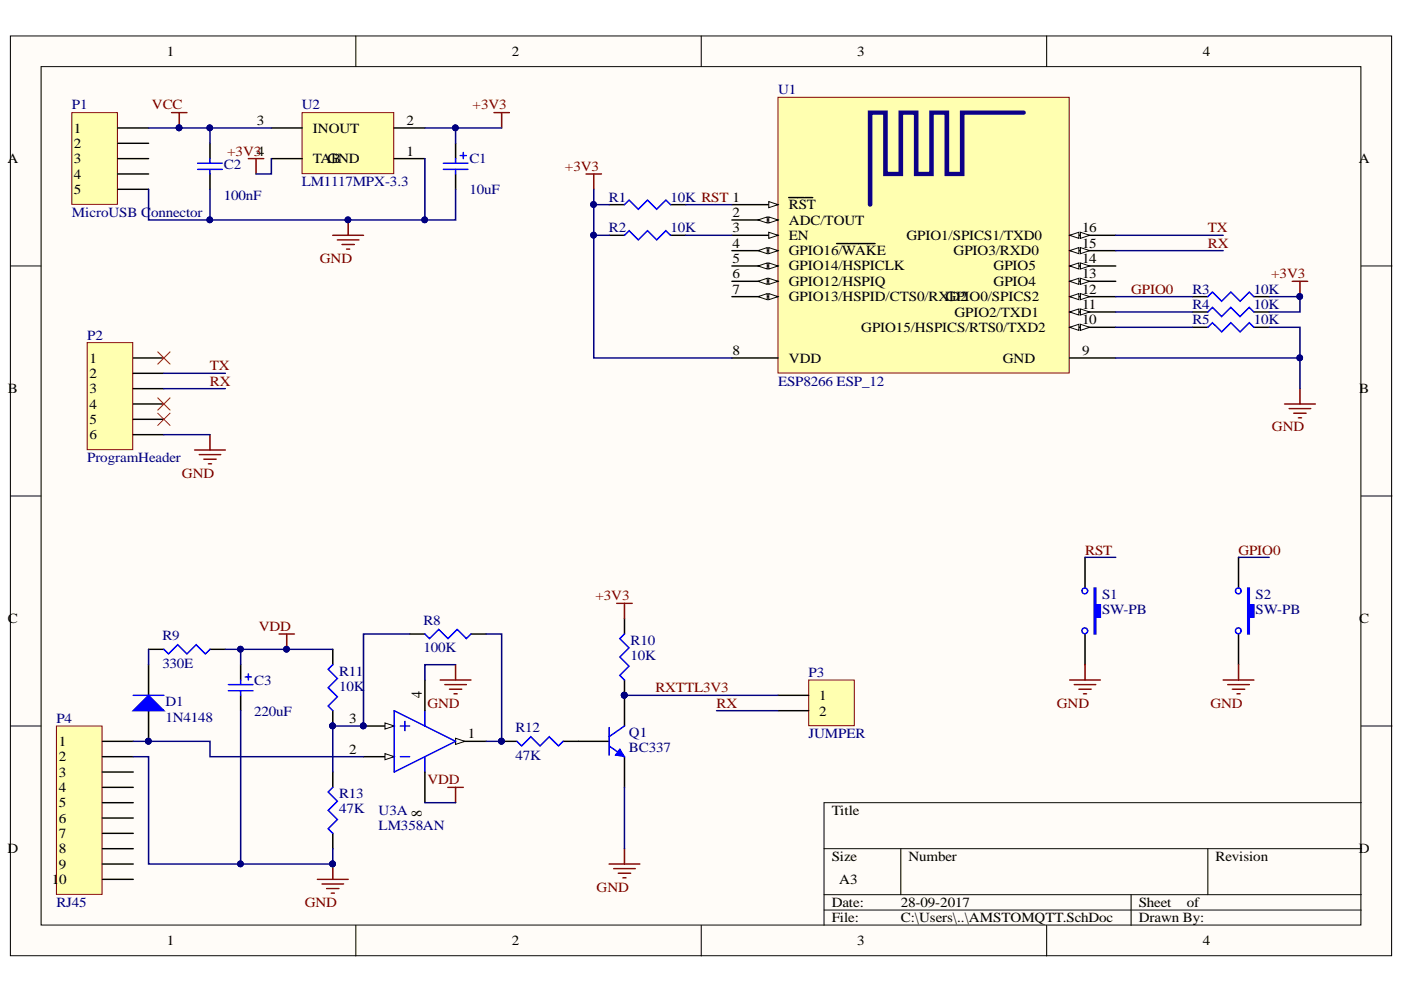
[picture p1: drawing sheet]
<svg xmlns="http://www.w3.org/2000/svg" width="297mm" height="210mm" viewBox="0 0 297 210" stroke-linecap="round" stroke-linejoin="round" font-family="sans-serif">
<defs><g id="words">
<g font-size="3.2">
<text x="89.2" y="147.8" transform="rotate(-90 89.2 147.8)">4</text>
<text x="89.2" y="173" transform="rotate(-90 89.2 173)">8</text>
</g>
<g font-size="3">
<text x="35.3" y="11.8">1</text>
<text x="108.3" y="11.8">2</text>
<text x="181.4" y="11.8">3</text>
<text x="254.5" y="11.8">4</text>
<text x="15.7" y="28.1">1</text>
<text x="54.3" y="26.5">3</text>
<text x="66.2" y="28.1">INOUT</text>
<text x="86" y="26.5">2</text>
<text x="1.6" y="34.6">A</text>
<text x="15.7" y="31.3">2</text>
<text x="15.7" y="34.6">3</text>
<text x="66.2" y="34.6">TAB</text>
<text x="69.3" y="34.6">GND</text>
<text x="86" y="33">1</text>
<text x="287.5" y="34.6">A</text>
<text x="15.7" y="37.8">4</text>
<text x="15.7" y="41">5</text>
<text x="155" y="45.9">2</text>
<text x="166.9" y="44.3">RST</text>
<text x="166.9" y="47.5">ADC/TOUT</text>
<text x="155" y="49.1">3</text>
<text x="155" y="52.4">4</text>
<text x="166.9" y="50.8">EN</text>
<text x="191.8" y="50.8">GPIO1/SPICS1/TXD0</text>
<text x="228.9" y="52.4">15</text>
<text x="228.9" y="49.1">16</text>
<text x="155" y="55.6">5</text>
<text x="155" y="58.9">6</text>
<text x="166.9" y="54">GPIO16/WAKE</text>
<text x="166.9" y="57.2">GPIO14/HSPICLK</text>
<text x="201.8" y="54">GPIO3/RXD0</text>
<text x="210.2" y="57.2">GPIO5</text>
<text x="228.9" y="58.9">13</text>
<text x="228.9" y="55.6">14</text>
<text x="155" y="62.1">7</text>
<text x="166.9" y="60.5">GPIO12/HSPIQ</text>
<text x="166.9" y="63.7">GPIO13/HSPID/CTS0/RXD2</text>
<text x="200.1" y="63.7">GPIO0/SPICS2</text>
<text x="210.2" y="60.5">GPIO4</text>
<text x="228.9" y="65.3">11</text>
<text x="228.9" y="62.1">12</text>
<text x="182.2" y="70.3">GPIO15/HSPICS/RTS0/TXD2</text>
<text x="201.9" y="67">GPIO2/TXD1</text>
<text x="228.9" y="68.6">10</text>
<text x="18.9" y="76.8">1</text>
<text x="155" y="75.2">8</text>
<text x="166.9" y="76.8">VDD</text>
<text x="212.2" y="76.8">GND</text>
<text x="228.9" y="75.2">9</text>
<text x="1.7" y="83.2">B</text>
<text x="18.9" y="80">2</text>
<text x="18.9" y="83.2">3</text>
<text x="287.5" y="83.2">B</text>
<text x="18.9" y="86.5">4</text>
<text x="18.9" y="89.7">5</text>
<text x="18.9" y="93">6</text>
<text x="1.7" y="131.9">C</text>
<text x="287.5" y="131.9">C</text>
<text x="173.3" y="148.1">1</text>
<text x="73.9" y="153">3</text>
<text x="173.3" y="151.4">2</text>
<text x="12.4" y="157.8">1</text>
<text x="12.4" y="161.1">2</text>
<text x="73.9" y="159.5">2</text>
<text x="99" y="156.2">1</text>
<text x="12.4" y="164.3">3</text>
<text x="12.4" y="167.5">4</text>
<text x="12.4" y="170.8">5</text>
<text x="176" y="172.5">Title</text>
<text x="12.4" y="174.1">6</text>
<text x="12.4" y="177.4">7</text>
<text x="1.6" y="180.6">D</text>
<text x="12.4" y="180.6">8</text>
<text x="12.4" y="183.8">9</text>
<text x="176" y="182.2">Size</text>
<text x="192.2" y="182.2">Number</text>
<text x="257.2" y="182.2">Revision</text>
<text x="287.5" y="180.6">D</text>
<text x="11" y="187.1">1</text>
<text x="12.5" y="187.1">0</text>
<text x="176" y="191.9">Date:</text>
<text x="177.6" y="187.1">A3</text>
<text x="190.6" y="191.9">28-09-2017</text>
<text x="240.9" y="191.9">Sheet</text>
<text x="251.1" y="191.9">of</text>
<text x="176" y="195.2">File:</text>
<text x="190.6" y="195.2">C:\Users\..\AMSTOMQTT.SchDoc</text>
<text x="240.9" y="195.2">Drawn By:</text>
<text x="35.3" y="200">1</text>
<text x="108.3" y="200">2</text>
<text x="181.4" y="200">3</text>
<text x="254.5" y="200">4</text>
</g>
<g font-size="3" fill="#000080">
<text x="15.2" y="23.2">P1</text>
<text x="63.9" y="23.2">U2</text>
<text x="164.6" y="20">U1</text>
<text x="47.4" y="35.8">C2</text>
<text x="99.3" y="34.6">C1</text>
<text x="63.9" y="39.4">LM1117MPX-3.3</text>
<text x="99.3" y="41">10uF</text>
<text x="15.2" y="45.9">MicroUSB Connector</text>
<text x="47.4" y="42.4">100nF</text>
<text x="128.8" y="42.7">R1</text>
<text x="141.9" y="42.7">10K RST 1</text>
<text x="128.8" y="49.1">R2</text>
<text x="141.9" y="49.1">10K</text>
<text x="252.3" y="65.3">R4</text>
<text x="252.3" y="62.1">R3</text>
<text x="265.3" y="65.3">10K</text>
<text x="265.3" y="62.1">10K</text>
<text x="18.4" y="71.9">P2</text>
<text x="252.3" y="68.6">R5</text>
<text x="265.3" y="68.6">10K</text>
<text x="164.6" y="81.6">ESP8266 ESP_12</text>
<text x="18.4" y="97.8">ProgramHeader</text>
<text x="233.1" y="126.7">S1</text>
<text x="233.1" y="129.9">SW-PB</text>
<text x="265.6" y="126.7">S2</text>
<text x="265.6" y="129.9">SW-PB</text>
<text x="34.3" y="135.4">R9</text>
<text x="89.6" y="132.2">R8</text>
<text x="133.4" y="136.4">R10</text>
<text x="34.3" y="141.3">330E</text>
<text x="71.7" y="143">R11</text>
<text x="89.6" y="138">100K</text>
<text x="133.4" y="139.7">10K</text>
<text x="171.1" y="143.3">P3</text>
<text x="35" y="149.5">D1</text>
<text x="53.8" y="144.9">C3</text>
<text x="71.7" y="146.2">10K</text>
<text x="11.9" y="153">P4</text>
<text x="35" y="152.7">1N4148</text>
<text x="53.8" y="151.4">220uF</text>
<text x="109" y="155">R12</text>
<text x="133.1" y="155.9">Q1</text>
<text x="109" y="160.8">47K</text>
<text x="133.1" y="159.2">BC337</text>
<text x="171.1" y="156.2">JUMPER</text>
<text x="71.7" y="172.1">47K</text>
<text x="71.7" y="168.9">R13</text>
<text x="80.1" y="172.5">U3A</text>
<text x="80.1" y="175.7">LM358AN</text>
<text x="11.9" y="191.9">RJ45</text>
</g>
<g font-size="3" fill="#800000">
<text x="32.1" y="23.2">VCC</text>
<text x="100" y="23.2">+3V3</text>
<text x="48.1" y="33">+3V34</text>
<text x="119.5" y="36.2">+3V3</text>
<text x="255.6" y="52.4">RX</text>
<text x="255.6" y="49.1">TX</text>
<text x="67.7" y="55.6">GND</text>
<text x="268.9" y="58.9">+3V3</text>
<text x="239.3" y="62.1">GPIO0</text>
<text x="44.4" y="78.4">TX</text>
<text x="44.4" y="81.6">RX</text>
<text x="269.1" y="91.3">GND</text>
<text x="38.5" y="101.1">GND</text>
<text x="229.6" y="117.3">RST</text>
<text x="262" y="117.3">GPIO0</text>
<text x="126" y="127.1">+3V3</text>
<text x="54.7" y="133.5">VDD</text>
<text x="90.4" y="149.7">GND</text>
<text x="138.7" y="146.5">RXTTL3V3</text>
<text x="151.6" y="149.7">RX</text>
<text x="223.6" y="149.7">GND</text>
<text x="256.1" y="149.7">GND</text>
<text x="90.4" y="165.9">VDD</text>
<text x="64.5" y="191.9">GND</text>
<text x="126.2" y="188.7">GND</text>
</g>
</g></defs>
<g fill="#fffcf8" stroke="#000" stroke-width=".21">
<path d="M2.2 7.6h292.2v194.6h-292.2z"/>
<path d="M8.7 14.1h279.2v181.6h-279.2z"/>
</g>
<g fill="none" stroke="#000" stroke-width=".21">
<path d="M75.3 7.6v6.5M148.4 7.6v6.5M221.4 7.6v6.5M2.2 56.3h6.5M288 56.3h6.5M2.2 105h6.5M288 105h6.5M2.2 153.6h6.5M288 153.6h6.5M174.3 179.6h113.7M190.6 179.6v9.7M255.5 179.6v9.7"/>
<path d="M288 169.8h-113.7v26M75.3 195.8v6.5M148.4 195.8v6.5M174.3 189.3h113.7M174.3 192.6h113.7M221.4 195.8v6.5M239.3 189.3v6.5"/>
</g>
<path d="M164.6 20.6h61.6v58.3h-61.6z" fill="#ffffb0" stroke="#800000" stroke-width=".21"/>
<path d="M154.9 43.3h9.7" fill="none" stroke="#000" stroke-width=".31"/>
<path d="M162.6 42.7l2 .6-2 .7z" fill="#fffcf8"/>
<path d="M162.6 42.7l2 .6-2 .7z" fill="none" stroke="#000" stroke-width=".21"/>
<path d="M154.9 46.5h9.7M166.9 41.8h3.2M170.2 41.8h1.7" fill="none" stroke="#000" stroke-width=".31"/>
<path d="M162.6 45.9l2 .6-2 .7z" fill="#fffcf8"/>
<path d="M162.6 45.9l2 .6-2 .7z" fill="none" stroke="#000" stroke-width=".21"/>
<path d="M160.4 46.5l1.9-.6v1.3z" fill="#fffcf8"/>
<path d="M160.4 46.5l1.9-.6v1.3z" fill="none" stroke="#000" stroke-width=".21"/>
<path d="M154.9 49.8h9.7" fill="none" stroke="#000" stroke-width=".31"/>
<path d="M162.6 49.1l2 .7-2 .6z" fill="#fffcf8"/>
<path d="M162.6 49.1l2 .7-2 .6z" fill="none" stroke="#000" stroke-width=".21"/>
<path d="M154.9 53h9.7" fill="none" stroke="#000" stroke-width=".31"/>
<path d="M162.6 52.4l2 .6-2 .7z" fill="#fffcf8"/>
<path d="M162.6 52.4l2 .6-2 .7z" fill="none" stroke="#000" stroke-width=".21"/>
<path d="M160.4 53l1.9-.6v1.3z" fill="#fffcf8"/>
<path d="M160.4 53l1.9-.6v1.3z" fill="none" stroke="#000" stroke-width=".21"/>
<path d="M154.9 56.3h9.7M177 51.5h2.5M179.6 51.5h5.5" fill="none" stroke="#000" stroke-width=".31"/>
<path d="M162.6 55.6l2 .7-2 .6z" fill="#fffcf8"/>
<path d="M162.6 55.6l2 .7-2 .6z" fill="none" stroke="#000" stroke-width=".21"/>
<path d="M160.4 56.3l1.9-.7v1.3z" fill="#fffcf8"/>
<path d="M160.4 56.3l1.9-.7v1.3z" fill="none" stroke="#000" stroke-width=".21"/>
<path d="M154.9 59.5h9.7" fill="none" stroke="#000" stroke-width=".31"/>
<path d="M162.6 58.9l2 .6-2 .7z" fill="#fffcf8"/>
<path d="M162.6 58.9l2 .6-2 .7z" fill="none" stroke="#000" stroke-width=".21"/>
<path d="M160.4 59.5l1.9-.6v1.3z" fill="#fffcf8"/>
<path d="M160.4 59.5l1.9-.6v1.3z" fill="none" stroke="#000" stroke-width=".21"/>
<path d="M154.9 62.8h9.7" fill="none" stroke="#000" stroke-width=".31"/>
<path d="M162.6 62.1l2 .7-2 .6z" fill="#fffcf8"/>
<path d="M162.6 62.1l2 .7-2 .6z" fill="none" stroke="#000" stroke-width=".21"/>
<path d="M160.4 62.8l1.9-.7v1.3z" fill="#fffcf8"/>
<path d="M160.4 62.8l1.9-.7v1.3z" fill="none" stroke="#000" stroke-width=".21"/>
<path d="M154.9 75.7h9.7M226.3 75.7h9.7M226.3 69.3h9.7" fill="none" stroke="#000" stroke-width=".31"/>
<path d="M226.3 69.3l2-.7v1.3z" fill="#fffcf8"/>
<path d="M226.3 69.3l2-.7v1.3z" fill="none" stroke="#000" stroke-width=".21"/>
<path d="M228.6 68.6l1.9 .7-1.9 .6z" fill="#fffcf8"/>
<path d="M228.6 68.6l1.9 .7-1.9 .6z" fill="none" stroke="#000" stroke-width=".21"/>
<path d="M226.3 66h9.7" fill="none" stroke="#000" stroke-width=".31"/>
<path d="M226.3 66l2-.6v1.3z" fill="#fffcf8"/>
<path d="M226.3 66l2-.6v1.3z" fill="none" stroke="#000" stroke-width=".21"/>
<path d="M228.6 65.4l1.9 .6-1.9 .7z" fill="#fffcf8"/>
<path d="M228.6 65.4l1.9 .6-1.9 .7z" fill="none" stroke="#000" stroke-width=".21"/>
<path d="M226.3 62.8h9.7" fill="none" stroke="#000" stroke-width=".31"/>
<path d="M226.3 62.8l2-.7v1.3z" fill="#fffcf8"/>
<path d="M226.3 62.8l2-.7v1.3z" fill="none" stroke="#000" stroke-width=".21"/>
<path d="M228.6 62.1l1.9 .7-1.9 .6z" fill="#fffcf8"/>
<path d="M228.6 62.1l1.9 .7-1.9 .6z" fill="none" stroke="#000" stroke-width=".21"/>
<path d="M226.3 59.5h9.7" fill="none" stroke="#000" stroke-width=".31"/>
<path d="M226.3 59.5l2-.6v1.3z" fill="#fffcf8"/>
<path d="M226.3 59.5l2-.6v1.3z" fill="none" stroke="#000" stroke-width=".21"/>
<path d="M228.6 58.9l1.9 .6-1.9 .7z" fill="#fffcf8"/>
<path d="M228.6 58.9l1.9 .6-1.9 .7z" fill="none" stroke="#000" stroke-width=".21"/>
<path d="M226.3 56.3h9.7" fill="none" stroke="#000" stroke-width=".31"/>
<path d="M226.3 56.3l2-.7v1.3z" fill="#fffcf8"/>
<path d="M226.3 56.3l2-.7v1.3z" fill="none" stroke="#000" stroke-width=".21"/>
<path d="M228.6 55.6l1.9 .7-1.9 .6z" fill="#fffcf8"/>
<path d="M228.6 55.6l1.9 .7-1.9 .6z" fill="none" stroke="#000" stroke-width=".21"/>
<path d="M226.3 53h9.7" fill="none" stroke="#000" stroke-width=".31"/>
<path d="M226.3 53l2-.6v1.3z" fill="#fffcf8"/>
<path d="M226.3 53l2-.6v1.3z" fill="none" stroke="#000" stroke-width=".21"/>
<path d="M228.6 52.4l1.9 .6-1.9 .7z" fill="#fffcf8"/>
<path d="M228.6 52.4l1.9 .6-1.9 .7z" fill="none" stroke="#000" stroke-width=".21"/>
<path d="M226.3 49.8h9.7" fill="none" stroke="#000" stroke-width=".31"/>
<path d="M226.3 49.8l2-.7v1.3z" fill="#fffcf8"/>
<path d="M226.3 49.8l2-.7v1.3z" fill="none" stroke="#000" stroke-width=".21"/>
<path d="M228.6 49.1l1.9 .7-1.9 .6z" fill="#fffcf8"/>
<path d="M228.6 49.1l1.9 .7-1.9 .6z" fill="none" stroke="#000" stroke-width=".21"/>
<path d="M216.6 23.8h-13v13h-3.3v-13h-3.2v13h-3.3v-13h-3.2v13h-3.3v-13h-3.2v19.5" fill="none" stroke="#0c0087" stroke-width=".94"/>
<path d="M63.9 23.8h19.4v12.9h-19.4z" fill="#ffffb0" stroke="#800000" stroke-width=".21"/>
<g fill="none" stroke="#000" stroke-width=".31">
<path d="M44.4 30.3v3.3M44.4 36.8v3.3M57.4 27.1h6.5M57.4 33.6h6.5M83.4 27.1h6.5M83.4 33.6h6.5M96.4 30.3v3.3M96.4 36.8v3.3M128.9 43.3h3.2M128.9 49.8h3.2M141.9 43.3h3.2M141.9 49.8h3.2"/>
<path d="M252.3 69.3h3.2M252.3 66h3.2M265.3 69.3h3.2M265.3 66h3.2M76.9 153.6h6.5"/>
</g>
<g fill="none" stroke="#800000" stroke-width=".31">
<path d="M36.3 23.8h3.3M37.9 23.8v3.3M52.5 33.6h3.3M54.2 33.6v3.2M104.5 23.8h3.3M106.1 23.8v3.3M124 36.8h3.2M125.6 36.8v3.3M70.4 49.8h6.5M71.4 50.8h4.5M72.4 51.7h2.6M73.3 52.7h.7"/>
<path d="M73.7 46.5v3.3M273.4 59.5h3.2M275 59.5v3.3M271.8 85.5h6.5M272.8 86.5h4.5M273.7 87.4h2.6M274.7 88.4h.6M275 82.2v3.3"/>
</g>
<g fill="#000080" stroke="#000080" stroke-width=".21">
<circle cx="37.9" cy="27" r=".61"/>
<circle cx="73.6" cy="46.5" r=".61"/>
<circle cx="275" cy="62.7" r=".61"/>
</g>
<g fill="none" stroke="#00f" stroke-width=".31">
<path d="M41.8 34.5h5.2M41.8 35.8h5.2M44.4 33.6v.9M44.4 35.8v1M93.8 34.5h5.2M93.8 35.8h5.2M96.4 33.6v.9M96.4 35.8v1M97.4 32.9h1.3M98 32.3v1.3M132.1 43.3l1-1 1.9 2 2-2 1.9 2 2-2 1 1M132.1 49.8l1-1 1.9 2 2-2 1.9 2 2-2 1 1"/>
<path d="M255.5 69.3l1-1 2 1.9 1.9-1.9 2 1.9 1.9-1.9 1 1M255.5 66l1-1 2 2 1.9-2 2 2 1.9-2 1 1"/>
</g>
<path d="M81.4 153l2 .6-2 .7z" fill="#fffcf8"/>
<path d="M81.4 153l2 .6-2 .7z" fill="none" stroke="#000" stroke-width=".21"/>
<circle cx="76.8" cy="153.6" r=".61" fill="#000080" stroke="#000080" stroke-width=".21"/>
<path d="M76.9 160.1h6.5" fill="none" stroke="#000" stroke-width=".31"/>
<path d="M81.4 159.5l2 .6-2 .7z" fill="#fffcf8"/>
<path d="M81.4 159.5l2 .6-2 .7z" fill="none" stroke="#000" stroke-width=".21"/>
<path d="M96.4 156.9h6.5" fill="none" stroke="#000" stroke-width=".31"/>
<path d="M96.4 156.2l1.9 .7-1.9 .6z" fill="#fffcf8"/>
<path d="M96.4 156.2l1.9 .7-1.9 .6z" fill="none" stroke="#000" stroke-width=".21"/>
<g fill="none" stroke="#00f" stroke-width=".31">
<path d="M48.3 144.9h5.2M48.3 146.2h5.2M50.9 143.9v1M50.9 146.2v.9M51.9 143.2h1.3M52.5 142.6v1.3M70.4 140.6l-1 1 2 2-2 1.9 2 2-2 1.9 1 1M83.4 150.4l13 6.5-13 6.5zM84.7 153.6h1.9M85.7 152.6v2M89.9 150.4v3.2M70.4 166.6l-1 1 2 1.9-2 2 2 1.9-2 2 1 .9"/>
<path d="M84.7 160.1h1.9M89.9 160.1v3.3"/>
</g>
<path d="M70.4 137.4v3.2M50.9 140.6v3.3M50.9 147.1v3.3M70.4 150.4v3.2M89.9 143.9v6.5M70.4 163.4v3.2M70.4 176.3v3.3M89.9 163.4v6.4" fill="none" stroke="#000" stroke-width=".31"/>
<g fill="#000080" stroke="#000080" stroke-width=".21">
<circle cx="76.8" cy="153.6" r=".61"/>
<circle cx="70.4" cy="153.6" r=".61"/>
<circle cx="70.4" cy="182.8" r=".61"/>
<circle cx="60.6" cy="137.4" r=".61"/>
</g>
<g fill="none" stroke="#800000" stroke-width=".31">
<path d="M59 134.2h3.3M60.7 134.2v3.2M93.1 143.9h6.5M94.1 144.9h4.6M95.1 145.8h2.6M96.1 146.8h.6M96.4 140.6v3.3M94.8 166.6h3.2M96.4 166.6v3.2M67.2 186.1h6.5M68.1 187h4.6M69.1 188h2.6"/>
<path d="M70.1 189h.6M70.4 182.8v3.3"/>
</g>
<path d="M11.9 153.6h9.7v35.6h-9.7z" fill="#ffffb0" stroke="#800000" stroke-width=".21"/>
<path d="M21.7 156.9h6.5M31.4 140.6v6.5M31.4 150.4v6.5M21.7 160.1h6.5M21.7 163.4h6.5M21.7 166.6h6.5M21.7 169.8h6.5M21.7 173.1h6.5M21.7 176.3h6.5M21.7 179.6h6.5M21.7 182.8h6.5M21.7 186.1h6.5" fill="none" stroke="#000" stroke-width=".31"/>
<circle cx="31.4" cy="156.8" r=".61" fill="#000080" stroke="#000080" stroke-width=".21"/>
<path d="M28.2 150.4l3.2-3.3 3.3 3.3z" fill="#00f"/>
<path d="M34.7 137.4l1 1 1.9-2 2 2 1.9-2 1.9 2 1-1M28.2 150.4l3.2-3.3 3.3 3.3zM28.2 147.1h6.5M109.4 156.9l1 .9 1.9-1.9 2 1.9 1.9-1.9 2 1.9 .9-.9M128.9 157.8l3.2 2.3M128.9 153.9v5.9M132.1 153.6l-3.2 2.3" fill="none" stroke="#00f" stroke-width=".31"/>
<g fill="#000080" stroke="#000080" stroke-width=".21">
<circle cx="31.4" cy="156.8" r=".61"/>
<circle cx="106.1" cy="156.8" r=".61"/>
<circle cx="132.1" cy="147.1" r=".61"/>
</g>
<path d="M31.4 137.4h3.3M44.4 137.4h3.3M106.1 156.9h3.3M119.1 156.9h9.8M132.1 147.1v6.5M132.1 160.1v6.5" fill="none" stroke="#000" stroke-width=".31"/>
<path d="M131.1 158.5l1 1.6-1.9-.3z" fill="#00f"/>
<path d="M131.1 158.5l1 1.6-1.9-.3z" fill="none" stroke="#00f" stroke-width=".21"/>
<circle cx="132.1" cy="147.1" r=".61" fill="#000080" stroke="#000080" stroke-width=".21"/>
<path d="M86.6 134.2h3.3M99.6 134.2h3.3M132.1 130.9v3.3M132.1 143.9v3.2" fill="none" stroke="#000" stroke-width=".31"/>
<path d="M89.9 134.2l1 .9 1.9-1.9 2 1.9 1.9-1.9 2 1.9 .9-.9M132.1 134.2l-1 .9 2 2-2 1.9 2 2-2 1.9 1 1" fill="none" stroke="#00f" stroke-width=".31"/>
<path d="M130.5 127.7h3.2M132.1 127.7v3.2M132.1 179.6v3.2M128.9 182.8h6.5M129.8 183.8h4.6M130.8 184.8h2.6M131.8 185.7h.6" fill="none" stroke="#800000" stroke-width=".31"/>
<path d="M15.2 23.8h9.6v19.4h-9.6z" fill="#ffffb0" stroke="#800000" stroke-width=".21"/>
<path d="M24.9 27.1h6.5M24.9 30.3h6.5M24.9 33.6h6.5M24.9 36.8h6.5M24.9 40.1h6.5M229.6 117.9v6.5M229.6 134.2v6.4" fill="none" stroke="#000" stroke-width=".31"/>
<path d="M231.5 124.4h.3v3.6h1v2.6h-1v3.6h-.3z" fill-rule="evenodd" fill="#00f"/>
<g fill="none" stroke="#00f" stroke-width=".31">
<path d="M231.5 124.4h.3v3.6h1v2.6h-1v3.6h-.3z"/>
<circle cx="229.5" cy="133.5" r=".61"/>
<circle cx="229.5" cy="125" r=".61"/>
</g>
<path d="M226.3 143.9h6.5M227.3 144.9h4.5M228.3 145.8h2.6M229.2 146.8h.7M229.6 140.6v3.3" fill="none" stroke="#800000" stroke-width=".31"/>
<path d="M262 117.9v6.5M262 134.2v6.4" fill="none" stroke="#000" stroke-width=".31"/>
<path d="M264 124.4h.3v3.6h1v2.6h-1v3.6h-.3z" fill-rule="evenodd" fill="#00f"/>
<g fill="none" stroke="#00f" stroke-width=".31">
<path d="M255.5 62.8l1-1 2 1.9 1.9-1.9 2 1.9 1.9-1.9 1 1M264 124.4h.3v3.6h1v2.6h-1v3.6h-.3z"/>
<circle cx="262" cy="133.5" r=".61"/>
<circle cx="262" cy="125" r=".61"/>
</g>
<path d="M258.8 143.9h6.5M259.8 144.9h4.5M260.7 145.8h2.6M261.7 146.8h.7M262 140.6v3.3" fill="none" stroke="#800000" stroke-width=".31"/>
<path d="M252.3 62.8h3.2M265.3 62.8h3.2" fill="none" stroke="#000" stroke-width=".31"/>
<path d="M18.4 72.5h9.7v22.7h-9.7z" fill="#ffffb0" stroke="#800000" stroke-width=".21"/>
<path d="M28.2 75.7h6.5M28.2 79h6.5M28.2 82.2h6.5M28.2 85.5h6.5M28.2 88.7h6.5M28.2 92h6.5" fill="none" stroke="#000" stroke-width=".31"/>
<path d="M41.2 95.2h6.5M42.1 96.2h4.6M43.1 97.2h2.6M44.1 98.1h.6M44.4 92v3.2" fill="none" stroke="#800000" stroke-width=".31"/>
<path d="M33.4 74.5l2.6 2.5M36 74.5l-2.6 2.5M33.4 84.2l2.6 2.6M33.4 87.4l2.6 2.6M36 84.2l-2.6 2.6M36 87.4l-2.6 2.6" fill="none" stroke="#f00" stroke-width=".21"/>
<path d="M171.1 143.9h9.6v9.7h-9.6z" fill="#ffffb0" stroke="#800000" stroke-width=".21"/>
<path d="M164.6 147.1h6.5M164.6 150.4h6.5" fill="none" stroke="#000" stroke-width=".31"/>
<g fill="none" stroke="#000080" stroke-width=".31">
<path d="M31.4 27.1h26M44.4 27.1v3.2M57.4 33.6v3.2h-3.2M89.9 33.6v12.9h-58.5v-6.4M89.9 27.1h16.2M96.4 27.1v3.2M44.4 40.1v6.4M96.4 40.1v6.4h-6.5M125.6 40.1v3.2h3.3M125.6 43.3v6.5h3.3M125.6 49.8v25.9h29.3M145.1 49.8h9.8"/>
<path d="M145.1 43.3h9.8M236 49.8h22.8M236 53h22.8M34.7 79h13M236 75.7h39v6.5M236 69.3h16.3M236 66h16.3M236 62.8h16.3M268.5 69.3h6.5v6.4M268.5 62.8h6.5v3.2h-6.5M34.7 92h9.7M34.7 82.2h13"/>
<path d="M229.6 117.9h6.4M262 117.9h6.5M31.4 137.4v3.2M47.7 137.4h3.2M70.4 137.4h-19.5v3.2M86.6 134.2h-9.7v19.4h-6.5v9.8M102.9 134.2h3.2v22.7h-3.2M28.2 156.9h16.2v3.2h32.5M50.9 150.4v32.4h19.5v-3.2M96.4 140.6h-6.5v3.3M132.1 147.1h32.5M151.6 150.4h13"/>
<path d="M28.2 160.1h3.2v22.7h19.5M89.9 169.8h6.5M132.1 166.6v13"/>
</g>
<g fill="#000080" stroke="#000080" stroke-width=".21">
<circle cx="96.3" cy="27" r=".61"/>
<circle cx="89.8" cy="46.5" r=".61"/>
<circle cx="125.6" cy="43.3" r=".61"/>
<circle cx="125.6" cy="49.8" r=".61"/>
<circle cx="275" cy="75.7" r=".61"/>
<circle cx="50.9" cy="137.4" r=".61"/>
<circle cx="70.4" cy="182.8" r=".61"/>
<circle cx="50.9" cy="182.8" r=".61"/>
<circle cx="60.6" cy="137.4" r=".61"/>
<circle cx="106.1" cy="156.8" r=".61"/>
<circle cx="31.4" cy="156.8" r=".61"/>
<circle cx="76.8" cy="153.6" r=".61"/>
<circle cx="70.4" cy="153.6" r=".61"/>
<circle cx="44.4" cy="46.5" r=".61"/>
<circle cx="44.4" cy="27" r=".61"/>
<circle cx="37.9" cy="27" r=".61"/>
<circle cx="73.6" cy="46.5" r=".61"/>
<circle cx="132.1" cy="147.1" r=".61"/>
<circle cx="275" cy="62.7" r=".61"/>
</g>
<use href="#words"/>
</svg>
